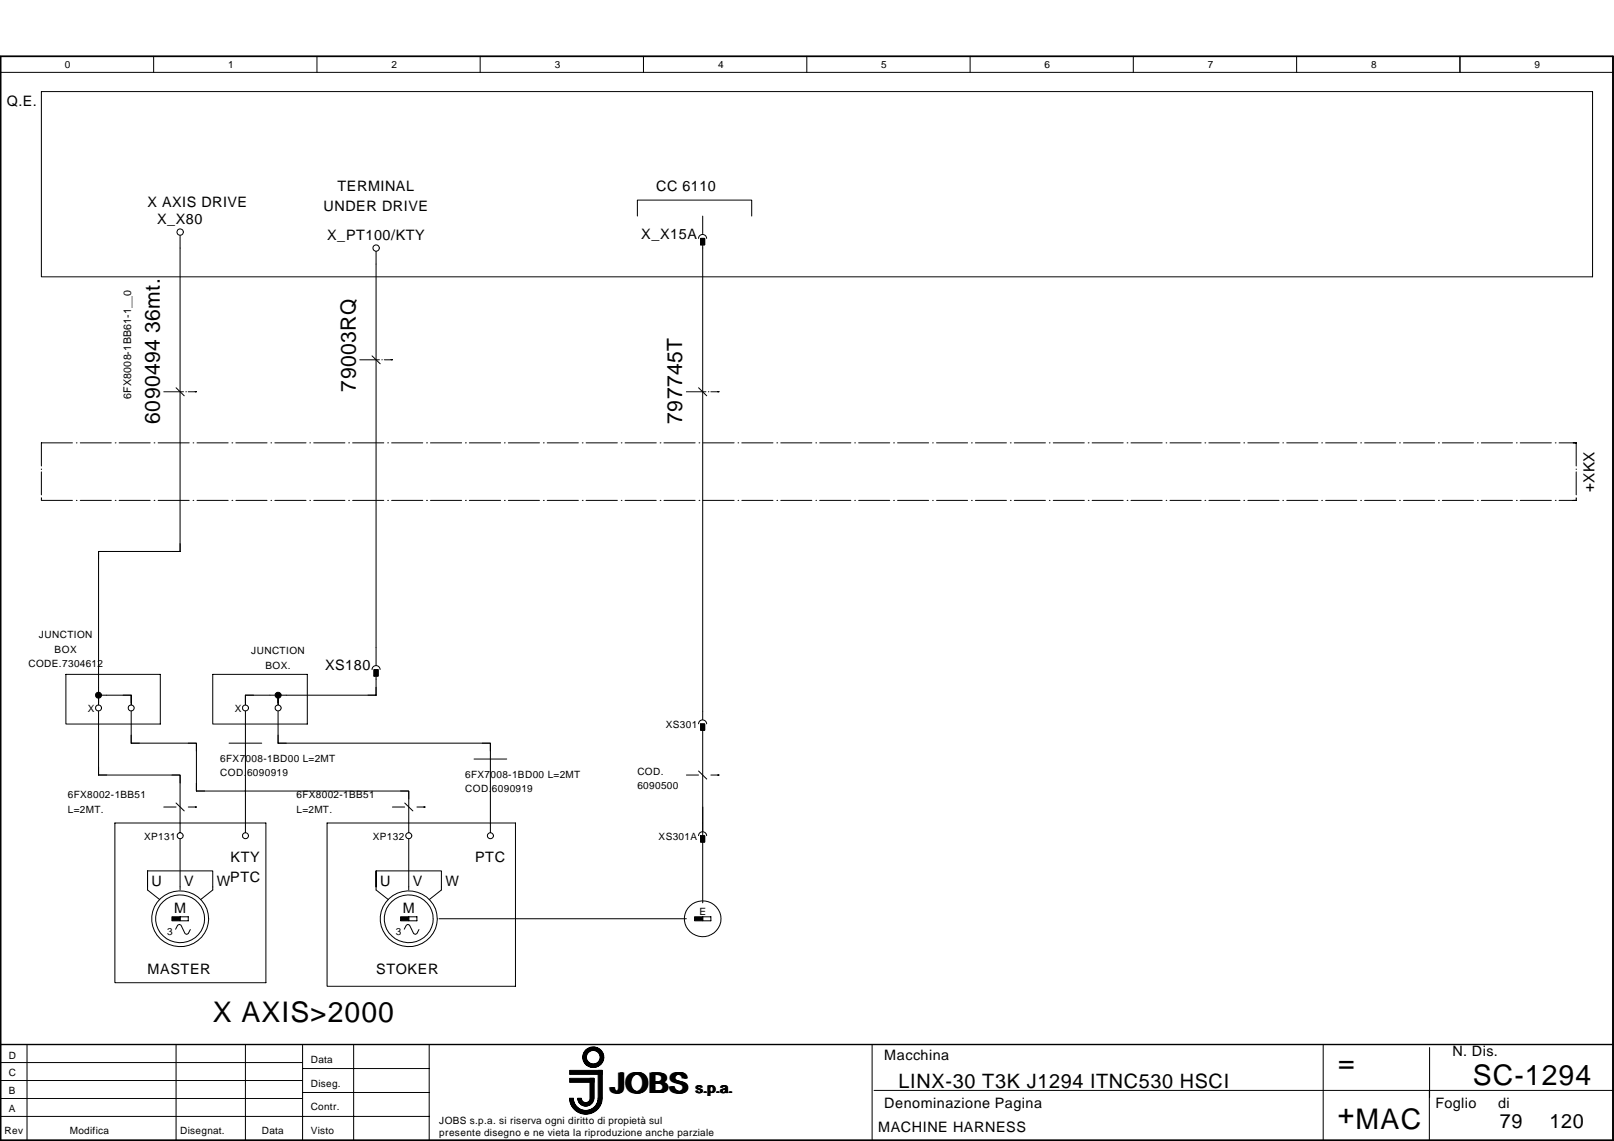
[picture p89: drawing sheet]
<svg xmlns="http://www.w3.org/2000/svg" width="297mm" height="210mm" viewBox="0 0 297 210" stroke-linecap="round" stroke-linejoin="round" font-family="sans-serif">
<defs><g id="words">
<g font-size="5.2">
<text x="39.2" y="188">X AXIS&gt;2000</text>
<text x="246.3" y="197.2">=</text>
<text x="112.5" y="201">JOBS</text>
<text x="271.1" y="199.6">SC-1294</text>
<text x="246.2" y="206.7">+MAC</text>
</g>
<g font-size="3.9">
<text x="29.4" y="78" transform="rotate(-90 29.4 78)">6090494 36mt.</text>
<text x="65.5" y="72.1" transform="rotate(-90 65.5 72.1)">79003RQ</text>
<text x="125.6" y="78" transform="rotate(-90 125.6 78)">797745T</text>
</g>
<g font-size="3.6">
<text x="165.4" y="200.2">LINX-30 T3K J1294 ITNC530 HSCI</text>
<text x="276.1" y="207.6">79</text>
<text x="285.2" y="207.6">120</text>
</g>
<text font-size="2.8" x="293.5" y="90.5" transform="rotate(-90 293.5 90.5)">+XKX</text>
<g font-size="2.6">
<text x="1.3" y="19.4">Q.E.</text>
<text x="62.1" y="35.2">TERMINAL</text>
<text x="120.8" y="35.2">CC 6110</text>
<text x="27.2" y="38.1">X AXIS DRIVE</text>
<text x="28.9" y="41.2">X_X80</text>
<text x="59.6" y="38.9">UNDER DRIVE</text>
<text x="60.2" y="44.2">X_PT100/KTY</text>
<text x="118" y="44">X_X15A</text>
<text x="59.8" y="123.3">XS180</text>
<text x="42.4" y="158.6">KTY</text>
<text x="87.4" y="158.6">PTC</text>
<text x="27.9" y="163">U</text>
<text x="32" y="167.9">M</text>
<text x="33.9" y="163">V</text>
<text x="39.9" y="163">W</text>
<text x="42.4" y="162.3">PTC</text>
<text x="70" y="163">U</text>
<text x="74.1" y="167.9">M</text>
<text x="76" y="163">V</text>
<text x="82" y="163">W</text>
<text x="27.2" y="179.2">MASTER</text>
<text x="69.2" y="179.2">STOKER</text>
<text x="162.7" y="195.1">Macchina</text>
<text x="267.3" y="194.3">N. Dis.</text>
<text x="128.1" y="201">s.p.a.</text>
<text x="162.7" y="203.9">Denominazione Pagina</text>
<text x="264.2" y="203.9">Foglio</text>
<text x="275.7" y="203.9">di</text>
<text x="161.6" y="208.3">MACHINE HARNESS</text>
</g>
<text font-size="2" x="24.1" y="73.4" transform="rotate(-90 24.1 73.4)">6FX8008-1BB61-1__0</text>
<g font-size="1.8">
<text x="12" y="12.6">0</text>
<text x="42" y="12.6">1</text>
<text x="72" y="12.6">2</text>
<text x="102.1" y="12.6">3</text>
<text x="132.2" y="12.6">4</text>
<text x="162.2" y="12.6">5</text>
<text x="192.3" y="12.6">6</text>
<text x="222.3" y="12.6">7</text>
<text x="252.4" y="12.6">8</text>
<text x="282.4" y="12.6">9</text>
<text x="7.2" y="117.5">JUNCTION</text>
<text x="5.2" y="122.7">CODE.7304612</text>
<text x="10.1" y="120.1">BOX</text>
<text x="46.2" y="120.4">JUNCTION</text>
<text x="48.8" y="123">BOX.</text>
<text x="16.1" y="131">X</text>
<text x="43.2" y="131">X</text>
<text x="122.5" y="134">XS301</text>
<text x="40.5" y="140.2">6FX7008-1BD00 L=2MT</text>
<text x="40.5" y="142.8">COD.6090919</text>
<text x="85.6" y="143.1">6FX7008-1BD00 L=2MT</text>
<text x="117.3" y="142.6">COD.</text>
<text x="12.5" y="146.8">6FX8002-1BB51</text>
<text x="12.5" y="149.5">L=2MT.</text>
<text x="54.5" y="146.8">6FX8002-1BB51</text>
<text x="54.5" y="149.5">L=2MT.</text>
<text x="85.6" y="145.8">COD.6090919</text>
<text x="117.3" y="145.2">6090500</text>
<text x="26.6" y="154.6">XP131</text>
<text x="68.6" y="154.6">XP132</text>
<text x="121.2" y="154.6">XS301A</text>
<text x="30.8" y="172">3</text>
<text x="72.8" y="172">3</text>
<text x="128.7" y="168.3">E</text>
<text x="1.6" y="194.7">D</text>
<text x="57.2" y="195.5">Data</text>
<text x="1.6" y="201.3">B</text>
<text x="1.6" y="198">C</text>
<text x="57.2" y="199.9">Diseg.</text>
<text x=".8" y="208.7">Rev</text>
<text x="1.6" y="204.6">A</text>
<text x="12.9" y="208.7">Modifica</text>
<text x="33.1" y="208.7">Disegnat.</text>
<text x="48.2" y="208.7">Data</text>
<text x="57.2" y="204.3">Contr.</text>
<text x="57.2" y="208.7">Visto</text>
<text x="80.9" y="206.8">JOBS s.p.a. si riserva ogni diritto di propietà sul</text>
<text x="80.9" y="209">presente disegno e ne vieta la riproduzione anche parziale</text>
</g>
</g></defs>
<g fill="none" stroke="#000" stroke-width=".18">
<path d="M.1 10.4h296.8v199.4h-296.8zM.1 13.3h296.8M7.6 16.8h285.5v34.1h-285.5zM28.3 10.4v2.9M58.3 10.4v2.9M88.4 10.4v2.9M118.4 10.4v2.9M148.5 10.4v2.9M178.5 10.4v2.9M208.6 10.4v2.9M238.6 10.4v2.9M268.7 10.4v2.9"/>
<path d="M117.3 39.8v-3h21v3M30.1 72.1h3.7M34.2 72.1h.1M34.6 72.1h1.5M66.2 66.2h3.6M70.3 66.2h.1M70.7 66.2h1.5M126.3 72.1h3.6M130.4 72.1h.1M130.8 72.1h1.5M7.6 91.8v.3h5.7M7.6 86.3v.1"/>
<path d="M7.6 86.8v4.2M7.6 91.6v.1M13.3 81.5h-5.7v4.2M14.1 92.1h.1M14.1 81.5h.1M14.8 92.1h5.7M14.8 81.5h5.7M21.2 92.1h.2M21.2 81.5h.2M21.9 92.1h5.7M21.9 81.5h5.7M28.4 92.1h.1"/>
<path d="M28.4 81.5h.1M29.1 92.1h5.7M29.1 81.5h5.7M35.5 92.1h.2M35.5 81.5h.2M36.3 92.1h5.7M36.3 81.5h5.7M42.7 92.1h.1M42.7 81.5h.1M43.4 92.1h5.7M43.4 81.5h5.7M49.9 92.1h.1"/>
<path d="M49.9 81.5h.1M50.6 92.1h5.7M50.6 81.5h5.7M57 92.1h.1M57 81.5h.1M57.7 92.1h5.8M57.7 81.5h5.8M64.2 92.1h.1M64.2 81.5h.1M64.9 92.1h5.7M64.9 81.5h5.7M71.3 92.1h.2"/>
<path d="M71.3 81.5h.2M72.1 92.1h5.7M72.1 81.5h5.7M78.5 92.1h.2M78.5 81.5h.2M79.2 92.1h5.8M79.2 81.5h5.8M85.7 92.1h.1M85.7 81.5h.1M86.4 92.1h5.7M86.4 81.5h5.7M92.8 92.1h.2"/>
<path d="M92.8 81.5h.2M93.6 92.1h5.7M93.6 81.5h5.7M100 92.1h.2M100 81.5h.2M100.7 92.1h5.7M100.7 81.5h5.7M107.2 92.1h.1M107.2 81.5h.1M107.9 92.1h5.7M107.9 81.5h5.7M114.3 92.1h.2"/>
<path d="M114.3 81.5h.2M115 92.1h5.8M115 81.5h5.8M121.5 92.1h.1M121.5 81.5h.1M122.2 92.1h5.7M122.2 81.5h5.7M128.6 92.1h.2M128.6 81.5h.2M129.4 92.1h5.7M129.4 81.5h5.7M135.8 92.1h.2"/>
<path d="M135.8 81.5h.2M136.5 92.1h5.8M136.5 81.5h5.8M143 92.1h.1M143 81.5h.1M143.7 92.1h5.7M143.7 81.5h5.7M150.2 92.1h.1M150.2 81.5h.1M150.9 92.1h5.7M150.9 81.5h5.7M157.3 92.1h.1"/>
<path d="M157.3 81.5h.1M158 92.1h5.7M158 81.5h5.7M164.5 92.1h.1M164.5 81.5h.1M165.2 92.1h5.7M165.2 81.5h5.7M171.6 92.1h.2M171.6 81.5h.2M172.4 92.1h5.7M172.4 81.5h5.7M178.8 92.1h.1"/>
<path d="M178.8 81.5h.1M179.5 92.1h5.7M179.5 81.5h5.7M185.9 92.1h.2M185.9 81.5h.2M186.7 92.1h5.7M186.7 81.5h5.7M193.1 92.1h.1M193.1 81.5h.1M193.8 92.1h5.8M193.8 81.5h5.8M200.3 92.1h.1"/>
<path d="M200.3 81.5h.1M201 92.1h5.7M201 81.5h5.7M207.4 92.1h.2M207.4 81.5h.2M208.1 92.1h5.8M208.1 81.5h5.8M214.6 92.1h.1M214.6 81.5h.1M215.3 92.1h5.8M215.3 81.5h5.8M221.8 92.1h.1"/>
<path d="M221.8 81.5h.1M222.5 92.1h5.7M222.5 81.5h5.7M228.9 92.1h.2M228.9 81.5h.2M229.7 92.1h5.7M229.7 81.5h5.7M236.1 92.1h.1M236.1 81.5h.1M236.8 92.1h5.7M236.8 81.5h5.7M243.2 92.1h.2"/>
<path d="M243.2 81.5h.2M244 92.1h5.7M244 81.5h5.7M250.4 92.1h.2M250.4 81.5h.2M251.1 92.1h5.8M251.1 81.5h5.8M257.6 92.1h.1M257.6 81.5h.1M258.3 92.1h5.7M258.3 81.5h5.7M264.7 92.1h.2"/>
<path d="M264.7 81.5h.2M265.4 92.1h5.8M265.4 81.5h5.8M271.9 92.1h.2M271.9 81.5h.2M272.6 92.1h5.8M272.6 81.5h5.8M279.1 92.1h.1M279.1 81.5h.1M279.8 92.1h5.7M279.8 81.5h5.7M286.2 92.1h.2"/>
<path d="M286.2 81.5h.2M286.9 81.5h3.2v4.2M290.1 91.8v.3h-3.2M290.1 86.3v.1M290.1 86.8v4.2M290.1 91.6v.1M12.1 124.1h17.4v9.1h-17.4zM39.2 124.1h17.4v9.1h-17.4zM42.2 136.7h6M87.2 139.6h6.1M21.1 151.4h27.8v29.4h-27.8zM30.1 148.5h2.3"/>
<path d="M34.6 148.5h1.5M60.2 151.4h34.7v30h-34.7zM72.2 148.5h2.3M76.7 148.5h1.5M126.3 142.6h2.3M129.3 148.5v17.6M130.8 142.6h1.5M27.2 160.2v3v-3h12v3M69.2 160.2v3v-3h12v3M80.8 169h45.5M.1 198.8h55.6M.1 195.5h55.6"/>
<path d="M.1 192.2h296.8M5 192.2v17.6M32.4 192.2v17.6M45.2 192.2v17.6M55.7 192.2v17.6M55.7 196.6h23.3M65.1 192.2v17.6M79 192.2v17.6M160.5 192.2v17.6M243.5 192.2v17.6M263.1 192.7v9.2M.1 205.4h78.9"/>
<path d="M.1 202.1h55.6M55.7 201h23.3M105 202a2.85 2.85 0 0 0 2.8 2.8 2.85 2.85 0 0 0 2.9-2.8M105 202a2.77 2.77 0 0 0 2.8 2.7 2.77 2.77 0 0 0 2.8-2.7M105.1 202a2.69 2.69 0 0 0 2.7 2.7 2.69 2.69 0 0 0 2.7-2.7M105.2 202a2.63 2.63 0 0 0 2.6 2.6 2.63 2.63 0 0 0 2.6-2.6M105.3 202a2.54 2.54 0 0 0 2.5 2.5 2.54 2.54 0 0 0 2.5-2.5M105.3 202a2.47 2.47 0 0 0 2.5 2.4 2.47 2.47 0 0 0 2.5-2.4M105.4 202a2.39 2.39 0 0 0 2.4 2.4 2.39 2.39 0 0 0 2.4-2.4M106.3 202a1.49 1.49 0 0 0 1.5 1.5 1.49 1.49 0 0 0 1.5-1.5M106.4 202a1.42 1.42 0 0 0 1.4 1.4 1.42 1.42 0 0 0 1.4-1.4M106.5 202a1.34 1.34 0 0 0 1.3 1.3 1.34 1.34 0 0 0 1.4-1.3"/>
<path d="M106.5 202a1.27 1.27 0 0 0 1.3 1.3 1.27 1.27 0 0 0 1.3-1.3M106.6 202a1.19 1.19 0 0 0 1.2 1.2 1.19 1.19 0 0 0 1.2-1.2M106.7 202a1.12 1.12 0 0 0 1.1 1.1 1.12 1.12 0 0 0 1.1-1.1M106.8 202a1.04 1.04 0 0 0 1 1.1 1.04 1.04 0 0 0 1-1.1M106.8 202a.96 .96 0 0 0 1 1 .96 .96 0 0 0 1-1M106.9 202a.89 .89 0 0 0 .9 .9 .89 .89 0 0 0 .9-.9M107 202a.81 .81 0 0 0 .8 .8 .81 .81 0 0 0 .8-.8M110.1 202a2.3 2.3 0 0 1-2.3 2.3 2.3 2.3 0 0 1-2.3-2.3 2.32 2.32 0 0 0 2.3 2.3 2.32 2.32 0 0 0 2.3-2.3M110.7 202a2.94 2.94 0 0 1-2.9 2.9 2.94 2.94 0 0 1-3-2.9 3 3 0 0 0 3 3 3 3 0 0 0 3-3M160.9 200.6h136M263.1 200.6v9.2"/>
<circle cx="109.2" cy="194.5" r="1.33"/>
<circle cx="109.2" cy="194.5" r="1.48"/>
<circle cx="109.2" cy="194.5" r="1.55"/>
<circle cx="109.2" cy="194.5" r="1.85"/>
<circle cx="109.2" cy="194.5" r="1.25"/>
<circle cx="109.2" cy="194.5" r="1.78"/>
<circle cx="109.2" cy="194.5" r="1.4"/>
<circle cx="109.2" cy="194.5" r="1.63"/>
<circle cx="109.2" cy="194.5" r="1.69"/>
<circle cx="109.2" cy="194.5" r="1.92"/>
</g>
<path d="M.1 10.4h296.8v199.4h-296.8zM.1 192.2h296.8" fill="none" stroke="#000" stroke-width=".26"/>
<g fill="#000" stroke="#000" stroke-width=".18">
<path d="M104.8 196.9h6v.8h-6zM104.8 198.4h4.5v.7h-4.5zM108.6 198.4h.7v3.7h-.7zM110.1 196.9h.7v5.2h-.7z"/>
<circle cx="18.1" cy="127.9" r=".56"/>
<circle cx="51.2" cy="127.9" r=".54"/>
</g>
<g fill="none" stroke="#000" stroke-width=".19">
<path d="M129.3 39.8v3.2M33.1 43.4v58.1h-15v28.1M69.2 46.4v75.9M128.6 43.9a.74 .74 0 0 1 .7-.8 .74 .74 0 0 1 .7 .8M128.9 43.9h.8v1.1h-.8zM129.3 45v87.3M32.4 71.3l1.5 1.5M68.5 65.5l1.5 1.4M128.6 71.3l1.5 1.5M19.6 101.5h-1.5v1.4M18.1 130.8v11.8h15v10.6M18.1 127.9h6v1.7"/>
<path d="M22.6 127.9h1.5v1.5M24.1 130.8v5.9h12v8.8h39.1v7.7M24.1 135.2v1.5h1.6M34.6 136.7h1.5v1.5M45.2 130.8v22.4M46.7 127.9h-1.5v1.5M51.2 130.8v5.9h39.1v16.5M51.2 135.2v1.5h1.5M51.2 127.9v1.7M68.5 123.2a.74 .74 0 0 1 .7-.8 .74 .74 0 0 1 .8 .8M68.8 123.2h.8v1.2h-.8zM69.2 124.4v3.5h-24v1.7"/>
<path d="M88.7 136.7h1.6v1.5M128.6 133.2a.74 .74 0 0 1 .7-.8 .74 .74 0 0 1 .7 .8M128.9 133.2h.8v1.1h-.8zM129.3 133.8v19.1M18.1 141.1v1.5h1.5M31.6 142.6h1.5v1.5M32.4 147.7l1.5 1.5M33.1 154.3v9.4M36.1 144.1v1.4h1.6M73.7 145.5h1.5v1.5M74.5 147.7l1.5 1.5M75.2 154.3v9.4"/>
<path d="M128.6 153.7a.74 .74 0 0 1 .7-.7 .74 .74 0 0 1 .7 .7M128.6 141.8l1.5 1.5M128.9 153.8h.8v1.1h-.8zM27.2 163.2v.5l2.2 1.8M29.5 165.3a5.2 5.2 0 0 1 7.2-.1 5.2 5.2 0 0 1 .4 7.2 5.2 5.2 0 0 1-7.5 .4 5.2 5.2 0 0 1-.1-7.5zM30.1 165.8a4.4 4.4 0 0 1 7.2 1.6 4.4 4.4 0 0 1-4.3 6 4.4 4.4 0 0 1-4-2.8 4.4 4.4 0 0 1 1.1-4.8zM32.3 170.9l.4-.7 .3-.1 .3 .1 .8 1.5 .3 .2 .2-.2 .4-.7M33.1 168.7h1.5v.7h-1.5zM39.2 163.2v.5l-2.3 1.8M69.2 163.2v.5l2.3 1.8M71.6 165.3a5.2 5.2 0 0 1 7.2-.1 5.2 5.2 0 0 1 .4 7.2 5.2 5.2 0 0 1-7.5 .4 5.2 5.2 0 0 1-.1-7.5zM72.1 165.8a4.4 4.4 0 0 1 6.2 0 4.4 4.4 0 0 1 .3 6.1 4.4 4.4 0 0 1-6.4 .4 4.4 4.4 0 0 1-.1-6.5z"/>
<path d="M74.4 170.9l.4-.7 .3-.1 .3 .1 .7 1.5 .3 .2 .3-.2 .4-.7M75.2 168.7h1.5v.7h-1.5zM81.2 163.2v.5l-2.2 1.8M129.3 168.7h1.5v.7h-1.5z"/>
<circle cx="33.2" cy="42.7" r=".59"/>
<circle cx="69.2" cy="45.6" r=".59"/>
<circle cx="18.1" cy="130.2" r=".56"/>
<circle cx="24.1" cy="130.2" r=".56"/>
<circle cx="45.2" cy="130.2" r=".56"/>
<circle cx="51.2" cy="130.2" r=".54"/>
<circle cx="33.2" cy="153.7" r=".55"/>
<circle cx="45.2" cy="153.7" r=".55"/>
<circle cx="75.2" cy="153.7" r=".55"/>
<circle cx="90.3" cy="153.7" r=".55"/>
<circle cx="129.4" cy="169" r="3.3"/>
</g>
<path d="M128.9 43.9h.8v1.1h-.8zM68.8 123.2h.8v1.2h-.8zM128.9 133.2h.8v1.1h-.8zM128.9 153.8h.8v1.1h-.8zM31.6 168.7h1.5v.7h-1.5zM73.7 168.7h1.5v.7h-1.5zM127.8 168.7h1.5v.7h-1.5z" fill="#000" stroke="#000" stroke-width=".19"/>
<use href="#words"/>
</svg>
